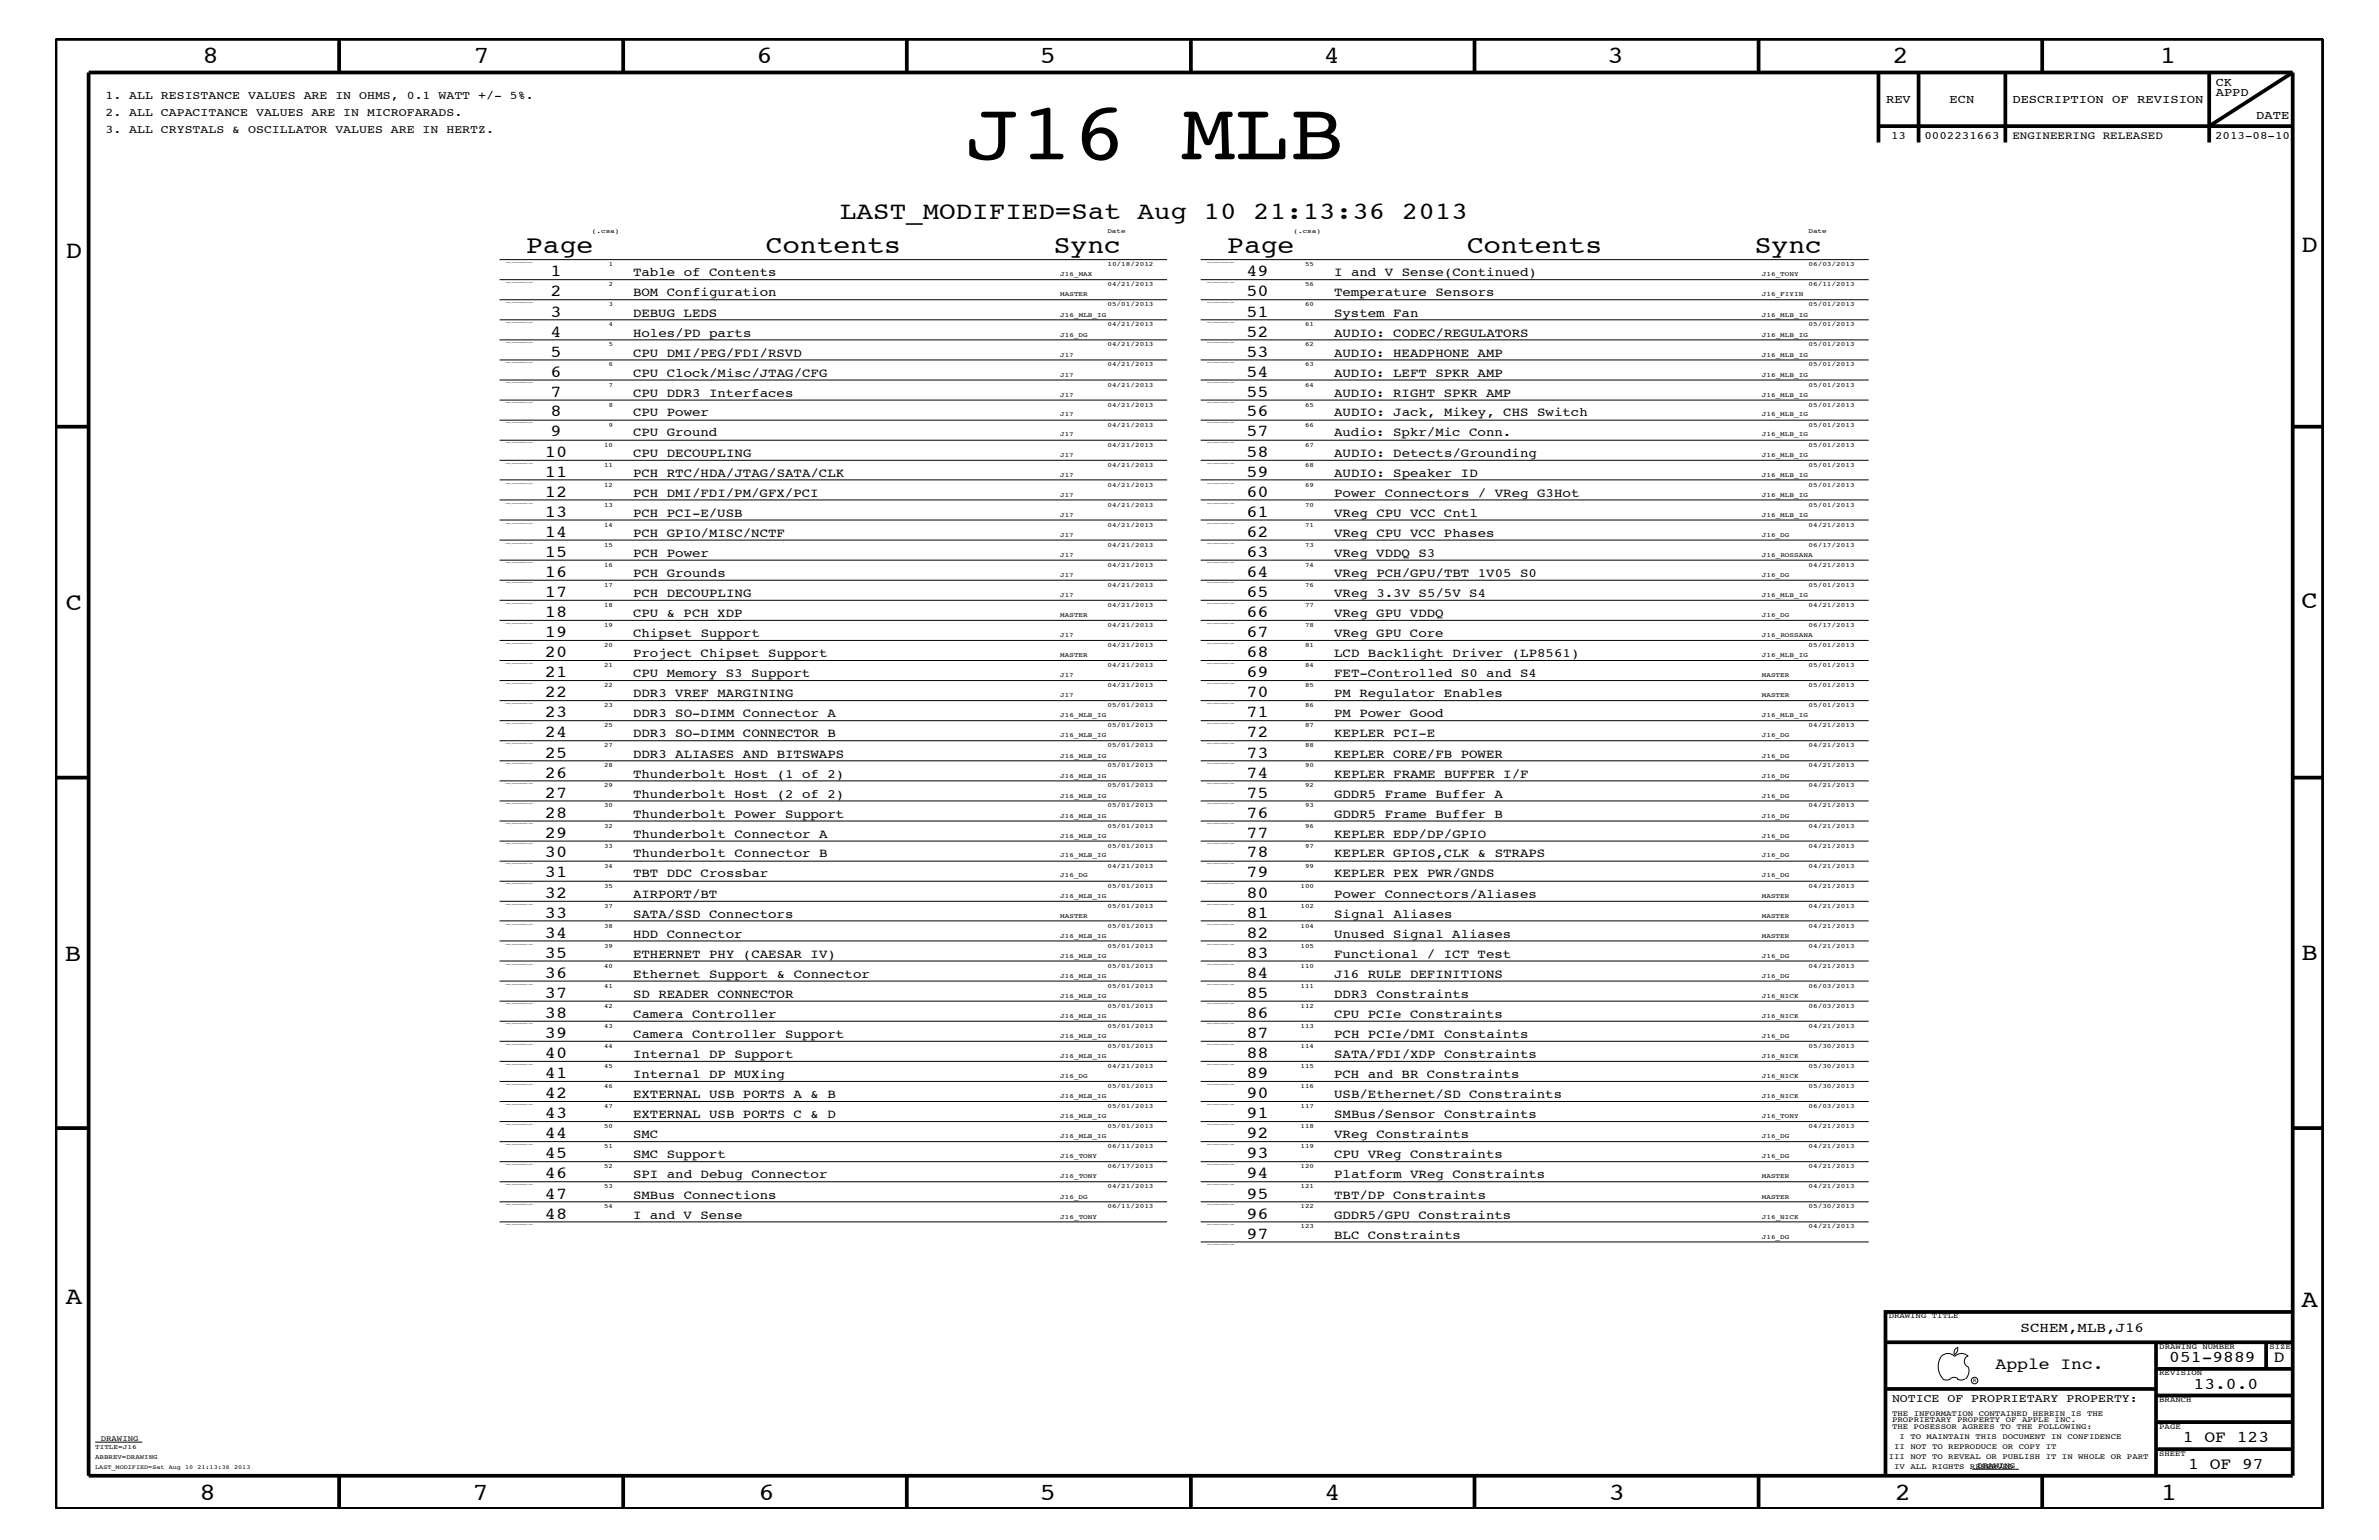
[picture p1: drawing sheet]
<svg xmlns="http://www.w3.org/2000/svg" width="432mm" height="279mm" viewBox="0 0 432 279" stroke-linecap="round" stroke-linejoin="round" font-family="sans-serif">
<defs><g id="words">
<text font-size="14.9" x="175" y="28.9">J16 MLB</text>
<g font-size="4.6">
<text x="95.5" y="45.9">Page</text>
<text x="139" y="45.9">Contents</text>
<text x="191.3" y="45.9">Sync</text>
<text x="222.8" y="45.9">Page</text>
<text x="266.3" y="45.9">Contents</text>
<text x="318.5" y="45.9">Sync</text>
</g>
<g font-size="4.5">
<text x="36.7" y="11.5">8</text>
<text x="85.9" y="11.5">7</text>
<text x="137.3" y="11.5">6</text>
<text x="188.7" y="11.5">5</text>
<text x="240.3" y="11.5">4</text>
<text x="291.8" y="11.5">3</text>
<text x="343.5" y="11.5">2</text>
<text x="392" y="11.5">1</text>
<text x="152.5" y="39.8">LAST_MODIFIED=Sat Aug 10 21:13:36 2013</text>
<text x="11.9" y="46.8">D</text>
<text x="417.7" y="45.7">D</text>
<text x="11.9" y="110.6">C</text>
<text x="417.7" y="110.3">C</text>
<text x="11.8" y="174.3">B</text>
<text x="417.7" y="174.2">B</text>
<text x="11.9" y="236.7">A</text>
<text x="417.7" y="237.1">A</text>
<text x="36.2" y="272.1">8</text>
<text x="85.8" y="272.1">7</text>
<text x="137.7" y="272.1">6</text>
<text x="188.7" y="272.1">5</text>
<text x="240.4" y="272.1">4</text>
<text x="292" y="272.1">3</text>
<text x="343.9" y="272.1">2</text>
<text x="392.2" y="272.1">1</text>
</g>
<g font-size="3">
<text x="99.9" y="53.8">2</text>
<text x="99.9" y="50.2">1</text>
<text x="226.2" y="53.8">50</text>
<text x="226.2" y="50.2">49</text>
<text x="99.9" y="57.4">3</text>
<text x="226.2" y="57.4">51</text>
<text x="99.9" y="64.7">5</text>
<text x="99.9" y="61.1">4</text>
<text x="226.2" y="64.7">53</text>
<text x="226.2" y="61.1">52</text>
<text x="99.9" y="72">7</text>
<text x="99.9" y="68.4">6</text>
<text x="226.2" y="72">55</text>
<text x="226.2" y="68.4">54</text>
<text x="99.9" y="75.6">8</text>
<text x="226.2" y="75.6">56</text>
<text x="98.9" y="82.8">10</text>
<text x="99.9" y="79.2">9</text>
<text x="226.2" y="82.8">58</text>
<text x="226.2" y="79.2">57</text>
<text x="98.9" y="86.5">11</text>
<text x="226.2" y="86.5">59</text>
<text x="98.9" y="93.8">13</text>
<text x="98.9" y="90.1">12</text>
<text x="226.2" y="93.8">61</text>
<text x="226.2" y="90.1">60</text>
<text x="98.9" y="101">15</text>
<text x="98.9" y="97.4">14</text>
<text x="226.2" y="101">63</text>
<text x="226.2" y="97.4">62</text>
<text x="98.9" y="104.7">16</text>
<text x="226.2" y="104.7">64</text>
<text x="98.9" y="112">18</text>
<text x="98.9" y="108.3">17</text>
<text x="226.2" y="112">66</text>
<text x="226.2" y="108.3">65</text>
<text x="98.9" y="119.2">20</text>
<text x="98.9" y="115.6">19</text>
<text x="226.2" y="119.2">68</text>
<text x="226.2" y="115.6">67</text>
<text x="98.9" y="122.9">21</text>
<text x="226.2" y="122.9">69</text>
<text x="98.9" y="130.2">23</text>
<text x="98.9" y="126.5">22</text>
<text x="226.2" y="130.2">71</text>
<text x="226.2" y="126.5">70</text>
<text x="98.9" y="137.4">25</text>
<text x="98.9" y="133.8">24</text>
<text x="226.2" y="137.4">73</text>
<text x="226.2" y="133.8">72</text>
<text x="98.9" y="141.1">26</text>
<text x="226.2" y="141.1">74</text>
<text x="98.9" y="148.4">28</text>
<text x="98.9" y="144.7">27</text>
<text x="226.2" y="148.4">76</text>
<text x="226.2" y="144.7">75</text>
<text x="98.9" y="152">29</text>
<text x="98.9" y="155.6">30</text>
<text x="226.2" y="152">77</text>
<text x="226.2" y="155.6">78</text>
<text x="98.9" y="159.2">31</text>
<text x="226.2" y="159.2">79</text>
<text x="98.9" y="166.5">33</text>
<text x="98.9" y="162.8">32</text>
<text x="226.2" y="162.8">80</text>
<text x="226.2" y="166.5">81</text>
<text x="98.9" y="173.8">35</text>
<text x="98.9" y="170.1">34</text>
<text x="226.2" y="173.8">83</text>
<text x="226.2" y="170.1">82</text>
<text x="98.9" y="177.4">36</text>
<text x="226.2" y="177.4">84</text>
<text x="98.9" y="184.7">38</text>
<text x="98.9" y="181">37</text>
<text x="226.2" y="184.7">86</text>
<text x="226.2" y="181">85</text>
<text x="98.9" y="192">40</text>
<text x="98.9" y="188.3">39</text>
<text x="226.2" y="192">88</text>
<text x="226.2" y="188.3">87</text>
<text x="98.9" y="195.6">41</text>
<text x="226.2" y="195.6">89</text>
<text x="98.9" y="202.9">43</text>
<text x="98.9" y="199.2">42</text>
<text x="226.2" y="202.9">91</text>
<text x="226.2" y="199.2">90</text>
<text x="98.9" y="206.5">44</text>
<text x="226.2" y="206.5">92</text>
<text x="98.9" y="213.8">46</text>
<text x="98.9" y="210.2">45</text>
<text x="226.2" y="213.8">94</text>
<text x="226.2" y="210.2">93</text>
<text x="98.9" y="221.1">48</text>
<text x="98.9" y="217.5">47</text>
<text x="226.2" y="221.1">96</text>
<text x="226.2" y="217.5">95</text>
<text x="226.2" y="224.7">97</text>
<text x="362.2" y="248.4">Apple Inc.</text>
<text x="393.7" y="247.1">051-9889</text>
<text x="398.1" y="252">13.0.0</text>
<text x="412.7" y="247.1">D</text>
<text x="396.2" y="261.6">1 OF 123</text>
<text x="397.2" y="266.6">1 OF 97</text>
</g>
<text font-size="2.5" x="366.7" y="241.7">SCHEM,MLB,J16</text>
<g font-size="2.3">
<text x="114.9" y="53.8">BOM Configuration</text>
<text x="114.9" y="50.2">Table of Contents</text>
<text x="242.1" y="53.8">Temperature Sensors</text>
<text x="242.1" y="50.2">I and V Sense(Continued)</text>
<text x="114.9" y="57.4">DEBUG LEDS</text>
<text x="242.1" y="57.4">System Fan</text>
<text x="114.9" y="64.7">CPU DMI/PEG/FDI/RSVD</text>
<text x="114.9" y="61.1">Holes/PD parts</text>
<text x="242.1" y="64.7">AUDIO: HEADPHONE AMP</text>
<text x="242.1" y="61.1">AUDIO: CODEC/REGULATORS</text>
<text x="114.9" y="72">CPU DDR3 Interfaces</text>
<text x="114.9" y="68.4">CPU Clock/Misc/JTAG/CFG</text>
<text x="242.1" y="72">AUDIO: RIGHT SPKR AMP</text>
<text x="242.1" y="68.4">AUDIO: LEFT SPKR AMP</text>
<text x="114.9" y="75.6">CPU Power</text>
<text x="242.1" y="75.6">AUDIO: Jack, Mikey, CHS Switch</text>
<text x="114.9" y="79.2">CPU Ground</text>
<text x="114.9" y="82.8">CPU DECOUPLING</text>
<text x="242.1" y="82.8">AUDIO: Detects/Grounding</text>
<text x="242.1" y="79.2">Audio: Spkr/Mic Conn.</text>
<text x="114.9" y="86.5">PCH RTC/HDA/JTAG/SATA/CLK</text>
<text x="242.1" y="86.5">AUDIO: Speaker ID</text>
<text x="114.9" y="93.8">PCH PCI-E/USB</text>
<text x="114.9" y="90.1">PCH DMI/FDI/PM/GFX/PCI</text>
<text x="242.1" y="93.8">VReg CPU VCC Cntl</text>
<text x="242.1" y="90.1">Power Connectors / VReg G3Hot</text>
<text x="114.9" y="101">PCH Power</text>
<text x="114.9" y="97.4">PCH GPIO/MISC/NCTF</text>
<text x="242.1" y="101">VReg VDDQ S3</text>
<text x="242.1" y="97.4">VReg CPU VCC Phases</text>
<text x="114.9" y="104.7">PCH Grounds</text>
<text x="242.1" y="104.7">VReg PCH/GPU/TBT 1V05 S0</text>
<text x="114.9" y="112">CPU &amp; PCH XDP</text>
<text x="114.9" y="108.3">PCH DECOUPLING</text>
<text x="242.1" y="112">VReg GPU VDDQ</text>
<text x="242.1" y="108.3">VReg 3.3V S5/5V S4</text>
<text x="114.9" y="119.2">Project Chipset Support</text>
<text x="114.9" y="115.6">Chipset Support</text>
<text x="242.1" y="119.2">LCD Backlight Driver (LP8561)</text>
<text x="242.1" y="115.6">VReg GPU Core</text>
<text x="114.9" y="122.9">CPU Memory S3 Support</text>
<text x="242.1" y="122.9">FET-Controlled S0 and S4</text>
<text x="114.9" y="130.2">DDR3 SO-DIMM Connector A</text>
<text x="114.9" y="126.5">DDR3 VREF MARGINING</text>
<text x="242.1" y="130.2">PM Power Good</text>
<text x="242.1" y="126.5">PM Regulator Enables</text>
<text x="114.9" y="137.4">DDR3 ALIASES AND BITSWAPS</text>
<text x="114.9" y="133.8">DDR3 SO-DIMM CONNECTOR B</text>
<text x="242.1" y="137.4">KEPLER CORE/FB POWER</text>
<text x="242.1" y="133.8">KEPLER PCI-E</text>
<text x="114.9" y="141.1">Thunderbolt Host (1 of 2)</text>
<text x="242.1" y="141.1">KEPLER FRAME BUFFER I/F</text>
<text x="114.9" y="148.4">Thunderbolt Power Support</text>
<text x="114.9" y="144.7">Thunderbolt Host (2 of 2)</text>
<text x="242.1" y="148.4">GDDR5 Frame Buffer B</text>
<text x="242.1" y="144.7">GDDR5 Frame Buffer A</text>
<text x="114.9" y="152">Thunderbolt Connector A</text>
<text x="114.9" y="155.6">Thunderbolt Connector B</text>
<text x="242.1" y="155.6">KEPLER GPIOS,CLK &amp; STRAPS</text>
<text x="242.1" y="152">KEPLER EDP/DP/GPIO</text>
<text x="114.9" y="159.2">TBT DDC Crossbar</text>
<text x="242.1" y="159.2">KEPLER PEX PWR/GNDS</text>
<text x="114.9" y="166.5">SATA/SSD Connectors</text>
<text x="114.9" y="162.8">AIRPORT/BT</text>
<text x="242.1" y="162.8">Power Connectors/Aliases</text>
<text x="242.1" y="166.5">Signal Aliases</text>
<text x="114.9" y="173.8">ETHERNET PHY (CAESAR IV)</text>
<text x="114.9" y="170.1">HDD Connector</text>
<text x="242.1" y="173.8">Functional / ICT Test</text>
<text x="242.1" y="170.1">Unused Signal Aliases</text>
<text x="114.9" y="177.4">Ethernet Support &amp; Connector</text>
<text x="242.1" y="177.4">J16 RULE DEFINITIONS</text>
<text x="114.9" y="184.7">Camera Controller</text>
<text x="114.9" y="181">SD READER CONNECTOR</text>
<text x="242.1" y="184.7">CPU PCIe Constraints</text>
<text x="242.1" y="181">DDR3 Constraints</text>
<text x="114.9" y="192">Internal DP Support</text>
<text x="114.9" y="188.3">Camera Controller Support</text>
<text x="242.1" y="192">SATA/FDI/XDP Constraints</text>
<text x="242.1" y="188.3">PCH PCIe/DMI Constaints</text>
<text x="114.9" y="195.6">Internal DP MUXing</text>
<text x="242.1" y="195.6">PCH and BR Constraints</text>
<text x="114.9" y="202.9">EXTERNAL USB PORTS C &amp; D</text>
<text x="114.9" y="199.2">EXTERNAL USB PORTS A &amp; B</text>
<text x="242.1" y="202.9">SMBus/Sensor Constraints</text>
<text x="242.1" y="199.2">USB/Ethernet/SD Constraints</text>
<text x="114.9" y="206.5">SMC</text>
<text x="242.1" y="206.5">VReg Constraints</text>
<text x="114.9" y="213.8">SPI and Debug Connector</text>
<text x="114.9" y="210.2">SMC Support</text>
<text x="242.1" y="213.8">Platform VReg Constraints</text>
<text x="242.1" y="210.2">CPU VReg Constraints</text>
<text x="114.9" y="221.1">I and V Sense</text>
<text x="114.9" y="217.5">SMBus Connections</text>
<text x="242.1" y="221.1">GDDR5/GPU Constraints</text>
<text x="242.1" y="217.5">TBT/DP Constraints</text>
<text x="242.1" y="224.7">BLC Constraints</text>
</g>
<g font-size="2.2">
<text x="402.2" y="17.4">APPD</text>
<text x="402.2" y="15.6">CK</text>
<text x="342.3" y="18.7">REV</text>
<text x="353.9" y="18.7">ECN</text>
<text x="365.3" y="18.7">DESCRIPTION OF REVISION</text>
<text x="409.5" y="21.6">DATE</text>
</g>
<g font-size="2.1">
<text x="19.1" y="18">1. ALL RESISTANCE VALUES ARE IN OHMS, 0.1 WATT +/- 5%.</text>
<text x="19.1" y="21">2. ALL CAPACITANCE VALUES ARE IN MICROFARADS.</text>
<text x="19.1" y="24.1">3. ALL CRYSTALS &amp; OSCILLATOR VALUES ARE IN HERTZ.</text>
<text x="343.4" y="254.4">NOTICE OF PROPRIETARY PROPERTY:</text>
</g>
<g font-size="2">
<text x="343.2" y="25.3">13</text>
<text x="349.3" y="25.3">0002231663</text>
<text x="365.3" y="25.3">ENGINEERING RELEASED</text>
<text x="402" y="25.3">2013-08-10</text>
</g>
<g font-size="1.4">
<text x="342.8" y="239.2">DRAWING TITLE</text>
<text x="391.9" y="244.7">DRAWING NUMBER</text>
<text x="411.9" y="244.7">SIZE</text>
<text x="391.9" y="249.5">REVISION</text>
<text x="343.4" y="256.8">THE INFORMATION CONTAINED HEREIN IS THE</text>
<text x="391.9" y="254.4">BRANCH</text>
<text x="18.3" y="261.4">DRAWING</text>
<text x="343.4" y="259.3">THE POSESSOR AGREES TO THE FOLLOWING:</text>
<text x="343.4" y="258">PROPRIETARY PROPERTY OF APPLE INC.</text>
<text x="343.8" y="262.9">II NOT TO REPRODUCE OR COPY IT</text>
<text x="344.8" y="261.1">I TO MAINTAIN THIS DOCUMENT IN CONFIDENCE</text>
<text x="391.9" y="259.3">PAGE</text>
<text x="342.8" y="264.7">III NOT TO REVEAL OR PUBLISH IT IN WHOLE OR PART</text>
<text x="343.8" y="266.6">IV ALL RIGHTS RESERVED</text>
<text x="358.9" y="266.3">DRAWING</text>
<text x="391.9" y="264.1">SHEET</text>
</g>
<g font-size="1.2">
<text x="107.4" y="42.3">(.csa)</text>
<text x="201" y="42.3">Date</text>
<text x="234.8" y="42.3">(.csa)</text>
<text x="328.3" y="42.3">Date</text>
<text x="110.5" y="51.9">2</text>
<text x="110.5" y="48.3">1</text>
<text x="192.4" y="53.8">MASTER</text>
<text x="192.4" y="50.2">J16_MAX</text>
<text x="201" y="51.9">04/21/2013</text>
<text x="201" y="48.3">10/18/2012</text>
<text x="236.9" y="51.9">56</text>
<text x="236.9" y="48.3">55</text>
<text x="319.8" y="53.8">J16_FIYIN</text>
<text x="319.8" y="50.2">J16_TONY</text>
<text x="328.3" y="51.9">06/11/2013</text>
<text x="328.3" y="48.3">06/03/2013</text>
<text x="110.5" y="59.2">4</text>
<text x="110.5" y="55.6">3</text>
<text x="192.4" y="57.4">J16_MLB_IG</text>
<text x="201" y="59.2">04/21/2013</text>
<text x="201" y="55.6">05/01/2013</text>
<text x="236.9" y="59.2">61</text>
<text x="236.9" y="55.6">60</text>
<text x="319.8" y="57.4">J16_MLB_IG</text>
<text x="328.3" y="59.2">05/01/2013</text>
<text x="328.3" y="55.6">05/01/2013</text>
<text x="110.5" y="62.9">5</text>
<text x="192.4" y="64.7">J17</text>
<text x="192.4" y="61.1">J16_DG</text>
<text x="201" y="62.9">04/21/2013</text>
<text x="236.9" y="62.9">62</text>
<text x="319.8" y="64.7">J16_MLB_IG</text>
<text x="319.8" y="61.1">J16_MLB_IG</text>
<text x="328.3" y="62.9">05/01/2013</text>
<text x="110.5" y="70.1">7</text>
<text x="110.5" y="66.5">6</text>
<text x="192.4" y="72">J17</text>
<text x="192.4" y="68.4">J17</text>
<text x="201" y="70.1">04/21/2013</text>
<text x="201" y="66.5">04/21/2013</text>
<text x="236.9" y="70.1">64</text>
<text x="236.9" y="66.5">63</text>
<text x="319.8" y="72">J16_MLB_IG</text>
<text x="319.8" y="68.4">J16_MLB_IG</text>
<text x="328.3" y="70.1">05/01/2013</text>
<text x="328.3" y="66.5">05/01/2013</text>
<text x="110.5" y="77.4">9</text>
<text x="110.5" y="73.8">8</text>
<text x="192.4" y="75.6">J17</text>
<text x="201" y="77.4">04/21/2013</text>
<text x="201" y="73.8">04/21/2013</text>
<text x="236.9" y="77.4">66</text>
<text x="236.9" y="73.8">65</text>
<text x="319.8" y="75.6">J16_MLB_IG</text>
<text x="328.3" y="77.4">05/01/2013</text>
<text x="328.3" y="73.8">05/01/2013</text>
<text x="109.6" y="81.1">10</text>
<text x="192.4" y="79.2">J17</text>
<text x="192.4" y="82.8">J17</text>
<text x="201" y="81.1">04/21/2013</text>
<text x="236.9" y="81.1">67</text>
<text x="319.8" y="82.8">J16_MLB_IG</text>
<text x="319.8" y="79.2">J16_MLB_IG</text>
<text x="328.3" y="81.1">05/01/2013</text>
<text x="109.6" y="88.3">12</text>
<text x="109.6" y="84.7">11</text>
<text x="192.4" y="86.5">J17</text>
<text x="201" y="88.3">04/21/2013</text>
<text x="201" y="84.7">04/21/2013</text>
<text x="236.9" y="88.3">69</text>
<text x="236.9" y="84.7">68</text>
<text x="319.8" y="86.5">J16_MLB_IG</text>
<text x="328.3" y="88.3">05/01/2013</text>
<text x="328.3" y="84.7">05/01/2013</text>
<text x="109.6" y="95.6">14</text>
<text x="109.6" y="92">13</text>
<text x="192.4" y="93.8">J17</text>
<text x="192.4" y="90.1">J17</text>
<text x="201" y="95.6">04/21/2013</text>
<text x="201" y="92">04/21/2013</text>
<text x="236.9" y="95.6">71</text>
<text x="236.9" y="92">70</text>
<text x="319.8" y="93.8">J16_MLB_IG</text>
<text x="319.8" y="90.1">J16_MLB_IG</text>
<text x="328.3" y="95.6">04/21/2013</text>
<text x="328.3" y="92">05/01/2013</text>
<text x="109.6" y="99.3">15</text>
<text x="192.4" y="101">J17</text>
<text x="192.4" y="97.4">J17</text>
<text x="201" y="99.3">04/21/2013</text>
<text x="236.9" y="99.3">73</text>
<text x="319.8" y="101">J16_ROSSANA</text>
<text x="319.8" y="97.4">J16_DG</text>
<text x="328.3" y="99.3">06/17/2013</text>
<text x="109.6" y="106.5">17</text>
<text x="109.6" y="102.9">16</text>
<text x="192.4" y="104.7">J17</text>
<text x="201" y="106.5">04/21/2013</text>
<text x="201" y="102.9">04/21/2013</text>
<text x="236.9" y="106.5">76</text>
<text x="236.9" y="102.9">74</text>
<text x="319.8" y="104.7">J16_DG</text>
<text x="328.3" y="106.5">05/01/2013</text>
<text x="328.3" y="102.9">04/21/2013</text>
<text x="109.6" y="113.7">19</text>
<text x="109.6" y="110.2">18</text>
<text x="192.4" y="112">MASTER</text>
<text x="192.4" y="108.3">J17</text>
<text x="201" y="113.7">04/21/2013</text>
<text x="201" y="110.2">04/21/2013</text>
<text x="236.9" y="113.7">78</text>
<text x="236.9" y="110.2">77</text>
<text x="319.8" y="112">J16_DG</text>
<text x="319.8" y="108.3">J16_MLB_IG</text>
<text x="328.3" y="113.7">06/17/2013</text>
<text x="328.3" y="110.2">04/21/2013</text>
<text x="109.6" y="117.4">20</text>
<text x="192.4" y="119.2">MASTER</text>
<text x="192.4" y="115.6">J17</text>
<text x="201" y="117.4">04/21/2013</text>
<text x="236.9" y="117.4">81</text>
<text x="319.8" y="119.2">J16_MLB_IG</text>
<text x="319.8" y="115.6">J16_ROSSANA</text>
<text x="328.3" y="117.4">05/01/2013</text>
<text x="109.6" y="121">21</text>
<text x="109.6" y="124.7">22</text>
<text x="192.4" y="122.9">J17</text>
<text x="201" y="121">04/21/2013</text>
<text x="201" y="124.7">04/21/2013</text>
<text x="236.9" y="124.7">85</text>
<text x="236.9" y="121">84</text>
<text x="319.8" y="122.9">MASTER</text>
<text x="328.3" y="124.7">05/01/2013</text>
<text x="328.3" y="121">05/01/2013</text>
<text x="109.6" y="131.9">25</text>
<text x="109.6" y="128.3">23</text>
<text x="192.4" y="130.2">J16_MLB_IG</text>
<text x="192.4" y="126.5">J17</text>
<text x="201" y="131.9">05/01/2013</text>
<text x="201" y="128.3">05/01/2013</text>
<text x="236.9" y="131.9">87</text>
<text x="236.9" y="128.3">86</text>
<text x="319.8" y="130.2">J16_MLB_IG</text>
<text x="319.8" y="126.5">MASTER</text>
<text x="328.3" y="131.9">04/21/2013</text>
<text x="328.3" y="128.3">05/01/2013</text>
<text x="109.6" y="135.6">27</text>
<text x="192.4" y="137.4">J16_MLB_IG</text>
<text x="192.4" y="133.8">J16_MLB_IG</text>
<text x="201" y="135.6">05/01/2013</text>
<text x="236.9" y="135.6">88</text>
<text x="319.8" y="137.4">J16_DG</text>
<text x="319.8" y="133.8">J16_DG</text>
<text x="328.3" y="135.6">04/21/2013</text>
<text x="109.6" y="139.2">28</text>
<text x="109.6" y="142.9">29</text>
<text x="192.4" y="141.1">J16_MLB_IG</text>
<text x="201" y="139.2">05/01/2013</text>
<text x="201" y="142.9">05/01/2013</text>
<text x="236.9" y="142.9">92</text>
<text x="236.9" y="139.2">90</text>
<text x="319.8" y="141.1">J16_DG</text>
<text x="328.3" y="142.9">04/21/2013</text>
<text x="328.3" y="139.2">04/21/2013</text>
<text x="109.6" y="146.5">30</text>
<text x="192.4" y="148.4">J16_MLB_IG</text>
<text x="192.4" y="144.7">J16_MLB_IG</text>
<text x="201" y="146.5">05/01/2013</text>
<text x="236.9" y="146.5">93</text>
<text x="319.8" y="148.4">J16_DG</text>
<text x="319.8" y="144.7">J16_DG</text>
<text x="328.3" y="146.5">04/21/2013</text>
<text x="109.6" y="150.1">32</text>
<text x="109.6" y="153.8">33</text>
<text x="192.4" y="152">J16_MLB_IG</text>
<text x="192.4" y="155.6">J16_MLB_IG</text>
<text x="201" y="150.1">05/01/2013</text>
<text x="201" y="153.8">05/01/2013</text>
<text x="236.9" y="153.8">97</text>
<text x="236.9" y="150.1">96</text>
<text x="319.8" y="155.6">J16_DG</text>
<text x="319.8" y="152">J16_DG</text>
<text x="328.3" y="153.8">04/21/2013</text>
<text x="328.3" y="150.1">04/21/2013</text>
<text x="109.6" y="161.1">35</text>
<text x="109.6" y="157.4">34</text>
<text x="192.4" y="159.2">J16_DG</text>
<text x="201" y="157.4">04/21/2013</text>
<text x="201" y="161.1">05/01/2013</text>
<text x="236.1" y="161.1">100</text>
<text x="236.9" y="157.4">99</text>
<text x="319.8" y="159.2">J16_DG</text>
<text x="328.3" y="157.4">04/21/2013</text>
<text x="328.3" y="161.1">04/21/2013</text>
<text x="109.6" y="164.7">37</text>
<text x="192.4" y="166.5">MASTER</text>
<text x="192.4" y="162.8">J16_MLB_IG</text>
<text x="201" y="164.7">05/01/2013</text>
<text x="236.1" y="164.7">102</text>
<text x="319.8" y="162.8">MASTER</text>
<text x="319.8" y="166.5">MASTER</text>
<text x="328.3" y="164.7">04/21/2013</text>
<text x="109.6" y="172">39</text>
<text x="109.6" y="168.3">38</text>
<text x="192.4" y="173.8">J16_MLB_IG</text>
<text x="192.4" y="170.1">J16_MLB_IG</text>
<text x="201" y="172">05/01/2013</text>
<text x="201" y="168.3">05/01/2013</text>
<text x="236.1" y="172">105</text>
<text x="236.1" y="168.3">104</text>
<text x="319.8" y="173.8">J16_DG</text>
<text x="319.8" y="170.1">MASTER</text>
<text x="328.3" y="172">04/21/2013</text>
<text x="328.3" y="168.3">04/21/2013</text>
<text x="109.6" y="179.3">41</text>
<text x="109.6" y="175.6">40</text>
<text x="192.4" y="177.4">J16_MLB_IG</text>
<text x="201" y="179.3">05/01/2013</text>
<text x="201" y="175.6">05/01/2013</text>
<text x="236.1" y="179.3">111</text>
<text x="236.1" y="175.6">110</text>
<text x="319.8" y="177.4">J16_DG</text>
<text x="328.3" y="179.3">06/03/2013</text>
<text x="328.3" y="175.6">04/21/2013</text>
<text x="109.6" y="182.9">42</text>
<text x="192.4" y="184.7">J16_MLB_IG</text>
<text x="192.4" y="181">J16_MLB_IG</text>
<text x="201" y="182.9">05/01/2013</text>
<text x="236.1" y="182.9">112</text>
<text x="319.8" y="184.7">J16_NICK</text>
<text x="319.8" y="181">J16_NICK</text>
<text x="328.3" y="182.9">06/03/2013</text>
<text x="109.6" y="190.2">44</text>
<text x="109.6" y="186.5">43</text>
<text x="192.4" y="192">J16_MLB_IG</text>
<text x="192.4" y="188.3">J16_MLB_IG</text>
<text x="201" y="190.2">05/01/2013</text>
<text x="201" y="186.5">05/01/2013</text>
<text x="236.1" y="190.2">114</text>
<text x="236.1" y="186.5">113</text>
<text x="319.8" y="192">J16_NICK</text>
<text x="319.8" y="188.3">J16_DG</text>
<text x="328.3" y="190.2">05/30/2013</text>
<text x="328.3" y="186.5">04/21/2013</text>
<text x="109.6" y="197.4">46</text>
<text x="109.6" y="193.7">45</text>
<text x="192.4" y="195.6">J16_DG</text>
<text x="201" y="193.7">04/21/2013</text>
<text x="201" y="197.4">05/01/2013</text>
<text x="236.1" y="197.4">116</text>
<text x="236.1" y="193.7">115</text>
<text x="319.8" y="195.6">J16_NICK</text>
<text x="328.3" y="197.4">05/30/2013</text>
<text x="328.3" y="193.7">05/30/2013</text>
<text x="109.6" y="201">47</text>
<text x="192.4" y="202.9">J16_MLB_IG</text>
<text x="192.4" y="199.2">J16_MLB_IG</text>
<text x="201" y="201">05/01/2013</text>
<text x="236.1" y="201">117</text>
<text x="319.8" y="202.9">J16_TONY</text>
<text x="319.8" y="199.2">J16_NICK</text>
<text x="328.3" y="201">06/03/2013</text>
<text x="109.6" y="208.3">51</text>
<text x="109.6" y="204.7">50</text>
<text x="192.4" y="206.5">J16_MLB_IG</text>
<text x="201" y="208.3">06/11/2013</text>
<text x="201" y="204.7">05/01/2013</text>
<text x="236.1" y="208.3">119</text>
<text x="236.1" y="204.7">118</text>
<text x="319.8" y="206.5">J16_DG</text>
<text x="328.3" y="208.3">04/21/2013</text>
<text x="328.3" y="204.7">04/21/2013</text>
<text x="109.6" y="215.6">53</text>
<text x="109.6" y="211.9">52</text>
<text x="192.4" y="213.8">J16_TONY</text>
<text x="192.4" y="210.2">J16_TONY</text>
<text x="201" y="215.6">04/21/2013</text>
<text x="201" y="211.9">06/17/2013</text>
<text x="236.1" y="215.6">121</text>
<text x="236.1" y="211.9">120</text>
<text x="319.8" y="213.8">MASTER</text>
<text x="319.8" y="210.2">J16_DG</text>
<text x="328.3" y="215.6">04/21/2013</text>
<text x="328.3" y="211.9">04/21/2013</text>
<text x="109.6" y="219.2">54</text>
<text x="192.4" y="221.1">J16_TONY</text>
<text x="192.4" y="217.5">J16_DG</text>
<text x="201" y="219.2">06/11/2013</text>
<text x="236.1" y="219.2">122</text>
<text x="319.8" y="221.1">J16_NICK</text>
<text x="319.8" y="217.5">MASTER</text>
<text x="328.3" y="219.2">05/30/2013</text>
<text x="236.1" y="222.9">123</text>
<text x="319.8" y="224.7">J16_DG</text>
<text x="328.3" y="222.9">04/21/2013</text>
<text x="17.3" y="262.9">TITLE=J16</text>
<text x="17.3" y="264.7">ABBREV=DRAWING</text>
</g>
<text font-size="1.1" x="17.3" y="266.6">LAST_MODIFIED=Sat Aug 10 21:13:36 2013</text>
<text font-size="1" x="358.1" y="250.7">R</text>
<g font-size=".3">
<text x="91.8" y="47.7">TABLE_TABLEOFCONTENTS_HEAD</text>
<text x="219.1" y="47.7">TABLE_TABLEOFCONTENTS_HEAD</text>
<text x="91.8" y="51.3">TABLE_TABLEOFCONTENTS_ITEM</text>
<text x="219.1" y="51.3">TABLE_TABLEOFCONTENTS_ITEM</text>
<text x="91.8" y="58.6">TABLE_TABLEOFCONTENTS_ITEM</text>
<text x="91.8" y="55">TABLE_TABLEOFCONTENTS_ITEM</text>
<text x="219.1" y="58.6">TABLE_TABLEOFCONTENTS_ITEM</text>
<text x="219.1" y="55">TABLE_TABLEOFCONTENTS_ITEM</text>
<text x="91.8" y="65.9">TABLE_TABLEOFCONTENTS_ITEM</text>
<text x="91.8" y="62.3">TABLE_TABLEOFCONTENTS_ITEM</text>
<text x="219.1" y="65.9">TABLE_TABLEOFCONTENTS_ITEM</text>
<text x="219.1" y="62.3">TABLE_TABLEOFCONTENTS_ITEM</text>
<text x="91.8" y="69.5">TABLE_TABLEOFCONTENTS_ITEM</text>
<text x="219.1" y="69.5">TABLE_TABLEOFCONTENTS_ITEM</text>
<text x="91.8" y="76.8">TABLE_TABLEOFCONTENTS_ITEM</text>
<text x="91.8" y="73.2">TABLE_TABLEOFCONTENTS_ITEM</text>
<text x="219.1" y="76.8">TABLE_TABLEOFCONTENTS_ITEM</text>
<text x="219.1" y="73.2">TABLE_TABLEOFCONTENTS_ITEM</text>
<text x="91.8" y="80.5">TABLE_TABLEOFCONTENTS_ITEM</text>
<text x="219.1" y="80.5">TABLE_TABLEOFCONTENTS_ITEM</text>
<text x="91.8" y="87.7">TABLE_TABLEOFCONTENTS_ITEM</text>
<text x="91.8" y="84.1">TABLE_TABLEOFCONTENTS_ITEM</text>
<text x="219.1" y="87.7">TABLE_TABLEOFCONTENTS_ITEM</text>
<text x="219.1" y="84.1">TABLE_TABLEOFCONTENTS_ITEM</text>
<text x="91.8" y="95">TABLE_TABLEOFCONTENTS_ITEM</text>
<text x="91.8" y="91.4">TABLE_TABLEOFCONTENTS_ITEM</text>
<text x="219.1" y="95">TABLE_TABLEOFCONTENTS_ITEM</text>
<text x="219.1" y="91.4">TABLE_TABLEOFCONTENTS_ITEM</text>
<text x="91.8" y="98.7">TABLE_TABLEOFCONTENTS_ITEM</text>
<text x="219.1" y="98.7">TABLE_TABLEOFCONTENTS_ITEM</text>
<text x="91.8" y="105.9">TABLE_TABLEOFCONTENTS_ITEM</text>
<text x="91.8" y="102.2">TABLE_TABLEOFCONTENTS_ITEM</text>
<text x="219.1" y="102.2">TABLE_TABLEOFCONTENTS_ITEM</text>
<text x="219.1" y="105.9">TABLE_TABLEOFCONTENTS_ITEM</text>
<text x="91.8" y="113.1">TABLE_TABLEOFCONTENTS_ITEM</text>
<text x="91.8" y="109.5">TABLE_TABLEOFCONTENTS_ITEM</text>
<text x="219.1" y="113.1">TABLE_TABLEOFCONTENTS_ITEM</text>
<text x="219.1" y="109.5">TABLE_TABLEOFCONTENTS_ITEM</text>
<text x="91.8" y="116.8">TABLE_TABLEOFCONTENTS_ITEM</text>
<text x="219.1" y="116.8">TABLE_TABLEOFCONTENTS_ITEM</text>
<text x="91.8" y="124.1">TABLE_TABLEOFCONTENTS_ITEM</text>
<text x="91.8" y="120.4">TABLE_TABLEOFCONTENTS_ITEM</text>
<text x="219.1" y="124.1">TABLE_TABLEOFCONTENTS_ITEM</text>
<text x="219.1" y="120.4">TABLE_TABLEOFCONTENTS_ITEM</text>
<text x="91.8" y="131.3">TABLE_TABLEOFCONTENTS_ITEM</text>
<text x="91.8" y="127.7">TABLE_TABLEOFCONTENTS_ITEM</text>
<text x="219.1" y="131.3">TABLE_TABLEOFCONTENTS_ITEM</text>
<text x="219.1" y="127.7">TABLE_TABLEOFCONTENTS_ITEM</text>
<text x="91.8" y="135">TABLE_TABLEOFCONTENTS_ITEM</text>
<text x="219.1" y="135">TABLE_TABLEOFCONTENTS_ITEM</text>
<text x="91.8" y="142.3">TABLE_TABLEOFCONTENTS_ITEM</text>
<text x="91.8" y="138.6">TABLE_TABLEOFCONTENTS_ITEM</text>
<text x="219.1" y="142.3">TABLE_TABLEOFCONTENTS_ITEM</text>
<text x="219.1" y="138.6">TABLE_TABLEOFCONTENTS_ITEM</text>
<text x="91.8" y="149.5">TABLE_TABLEOFCONTENTS_ITEM</text>
<text x="91.8" y="145.9">TABLE_TABLEOFCONTENTS_ITEM</text>
<text x="219.1" y="149.5">TABLE_TABLEOFCONTENTS_ITEM</text>
<text x="219.1" y="145.9">TABLE_TABLEOFCONTENTS_ITEM</text>
<text x="91.8" y="153.2">TABLE_TABLEOFCONTENTS_ITEM</text>
<text x="219.1" y="153.2">TABLE_TABLEOFCONTENTS_ITEM</text>
<text x="91.8" y="160.5">TABLE_TABLEOFCONTENTS_ITEM</text>
<text x="91.8" y="156.8">TABLE_TABLEOFCONTENTS_ITEM</text>
<text x="219.1" y="156.8">TABLE_TABLEOFCONTENTS_ITEM</text>
<text x="219.1" y="160.5">TABLE_TABLEOFCONTENTS_ITEM</text>
<text x="91.8" y="167.8">TABLE_TABLEOFCONTENTS_ITEM</text>
<text x="91.8" y="164.1">TABLE_TABLEOFCONTENTS_ITEM</text>
<text x="219.1" y="164.1">TABLE_TABLEOFCONTENTS_ITEM</text>
<text x="219.1" y="167.8">TABLE_TABLEOFCONTENTS_ITEM</text>
<text x="91.8" y="171.4">TABLE_TABLEOFCONTENTS_ITEM</text>
<text x="219.1" y="171.4">TABLE_TABLEOFCONTENTS_ITEM</text>
<text x="91.8" y="178.7">TABLE_TABLEOFCONTENTS_ITEM</text>
<text x="91.8" y="175">TABLE_TABLEOFCONTENTS_ITEM</text>
<text x="219.1" y="178.7">TABLE_TABLEOFCONTENTS_ITEM</text>
<text x="219.1" y="175">TABLE_TABLEOFCONTENTS_ITEM</text>
<text x="91.8" y="185.9">TABLE_TABLEOFCONTENTS_ITEM</text>
<text x="91.8" y="182.2">TABLE_TABLEOFCONTENTS_ITEM</text>
<text x="219.1" y="185.9">TABLE_TABLEOFCONTENTS_ITEM</text>
<text x="219.1" y="182.2">TABLE_TABLEOFCONTENTS_ITEM</text>
<text x="91.8" y="189.5">TABLE_TABLEOFCONTENTS_ITEM</text>
<text x="219.1" y="189.5">TABLE_TABLEOFCONTENTS_ITEM</text>
<text x="91.8" y="196.8">TABLE_TABLEOFCONTENTS_ITEM</text>
<text x="91.8" y="193.2">TABLE_TABLEOFCONTENTS_ITEM</text>
<text x="219.1" y="193.2">TABLE_TABLEOFCONTENTS_ITEM</text>
<text x="219.1" y="196.8">TABLE_TABLEOFCONTENTS_ITEM</text>
<text x="91.8" y="200.4">TABLE_TABLEOFCONTENTS_ITEM</text>
<text x="219.1" y="200.4">TABLE_TABLEOFCONTENTS_ITEM</text>
<text x="91.8" y="207.7">TABLE_TABLEOFCONTENTS_ITEM</text>
<text x="91.8" y="204.1">TABLE_TABLEOFCONTENTS_ITEM</text>
<text x="219.1" y="207.7">TABLE_TABLEOFCONTENTS_ITEM</text>
<text x="219.1" y="204.1">TABLE_TABLEOFCONTENTS_ITEM</text>
<text x="91.8" y="215">TABLE_TABLEOFCONTENTS_ITEM</text>
<text x="91.8" y="211.4">TABLE_TABLEOFCONTENTS_ITEM</text>
<text x="219.1" y="215">TABLE_TABLEOFCONTENTS_ITEM</text>
<text x="219.1" y="211.4">TABLE_TABLEOFCONTENTS_ITEM</text>
<text x="91.8" y="218.6">TABLE_TABLEOFCONTENTS_ITEM</text>
<text x="219.1" y="218.6">TABLE_TABLEOFCONTENTS_ITEM</text>
<text x="91.8" y="222.3">TABLE_TABLEOFCONTENTS_ITEM</text>
<text x="219.1" y="225.9">TABLE_TABLEOFCONTENTS_ITEM</text>
<text x="219.1" y="222.3">TABLE_TABLEOFCONTENTS_ITEM</text>
</g>
</g></defs>
<g fill="none" stroke="#000" stroke-width=".68" stroke-linecap="butt">
<path d="M10.1 7.1h411.5v266.7h-411.5zM16.1 13.2h400v254.5h-400zM61.6 7.1v6.1M113.1 7.1v6.1M164.6 7.1v6.1M216.2 7.1v6.1M267.6 7.1v6.1M319.2 7.1v6.1M341 13.2v12.7M348.2 13.2v12.7M364 13.2v12.7M370.7 7.1v6.1"/>
<path d="M401 13.2v12.7M416.1 13.2l-15.1 9.7M341 22.9h75.1M10.1 77.4h6M416.1 77.4h5.5M10.1 141.1h6M416.1 141.1h5.5M10.1 204.7h6M416.1 204.7h5.5M416.1 238h-73.9v29.7M342.2 243.5h73.9M342.2 252h49.1"/>
<path d="M391.3 248.4h24.8M391.3 243.5v24.2M391.3 253.2h24.8M391.3 258h24.8M411.3 243.5v4.9M61.6 267.7v6.1M113.1 267.7v6.1M164.6 267.7v6.1M216.2 268v5.8M267.6 267.7v6.1M319.2 267.7v6.1M370.7 267.7v6.1"/>
<path d="M391.3 262.9h24.8"/>
</g>
<g fill="none" stroke="#000" stroke-width=".18">
<path d="M90.7 58h121.1M90.7 54.4h121.1M90.7 50.7h121.1M90.7 47.1h121.1M217.9 58h121.3M217.9 54.4h121.3M217.9 50.7h121.3M217.9 47.1h121.3M90.7 79.9h121.1M90.7 76.2h121.1M90.7 72.6h121.1M90.7 68.9h121.1"/>
<path d="M90.7 65.3h121.1M90.7 61.7h121.1M217.9 79.9h121.3M217.9 76.2h121.3M217.9 72.6h121.3M217.9 68.9h121.3M217.9 65.3h121.3M217.9 61.7h121.3M90.7 98h121.1M90.7 94.3h121.1M90.7 90.7h121.1M90.7 87.1h121.1"/>
<path d="M90.7 83.5h121.1M217.9 98h121.3M217.9 94.3h121.3M217.9 90.7h121.3M217.9 87.1h121.3M217.9 83.5h121.3M90.7 101.6h121.1M90.7 119.8h121.1M90.7 116.2h121.1M90.7 112.6h121.1M90.7 108.9h121.1M90.7 105.3h121.1"/>
<path d="M217.9 101.6h121.3M217.9 119.8h121.3M217.9 116.2h121.3M217.9 112.6h121.3M217.9 108.9h121.3M217.9 105.3h121.3M90.7 138h121.1M90.7 134.4h121.1M90.7 130.8h121.1M90.7 123.5h121.1M90.7 127.1h121.1M217.9 138h121.3"/>
<path d="M217.9 134.4h121.3M217.9 130.8h121.3M217.9 123.5h121.3M217.9 127.1h121.3M90.7 141.7h121.1M90.7 149h121.1M90.7 152.6h121.1M90.7 156.2h121.1M90.7 159.9h121.1M90.7 145.3h121.1M217.9 141.7h121.3M217.9 149h121.3"/>
<path d="M217.9 152.6h121.3M217.9 156.2h121.3M217.9 159.9h121.3M217.9 145.3h121.3M90.7 163.5h121.1M90.7 167.1h121.1M90.7 178h121.1M90.7 174.4h121.1M90.7 170.7h121.1M217.9 163.5h121.3M217.9 167.1h121.3M217.9 178h121.3"/>
<path d="M217.9 174.4h121.3M217.9 170.7h121.3M90.7 192.6h121.1M90.7 199.8h121.1M90.7 196.2h121.1M90.7 188.9h121.1M90.7 185.3h121.1M90.7 181.6h121.1M217.9 192.6h121.3M217.9 199.8h121.3M217.9 196.2h121.3M217.9 188.9h121.3"/>
<path d="M217.9 185.3h121.3M217.9 181.6h121.3M90.7 218h121.1M90.7 214.4h121.1M90.7 210.8h121.1M90.7 207.1h121.1M90.7 203.5h121.1M217.9 218h121.3M217.9 214.4h121.3M217.9 210.8h121.3M217.9 207.1h121.3M217.9 203.5h121.3"/>
<path d="M90.7 221.7h121.1M217.9 221.7h121.3M217.9 225.3h121.3M352.3 246.1a1.72 1.72 0 0 1 2.5 0 1.69 1.69 0 0 1 2.4 0M352.4 246a3.2 3.2 0 0 0 .4 4.3l.8 .1 .4-.2M354 250.2l.7-.3 .7 .3M355.2 250.2l.7 .2 .7-.2M355.3 244.4v.3a1.18 1.18 0 0 1-.6 1.1M355.4 244.4a.99 .99 0 0 0-.6 1.4M357.2 246a1.04 1.04 0 0 0-.7 1 1.04 1.04 0 0 0 .7 1M357.3 248l.1 .7a2.11 2.11 0 0 1-.6 1.5M17.3 261.6h8.5"/>
<path d="M358 266.6h8.4"/>
<circle cx="358.4" cy="250.5" r=".59"/>
</g>
<use href="#words"/>
</svg>
